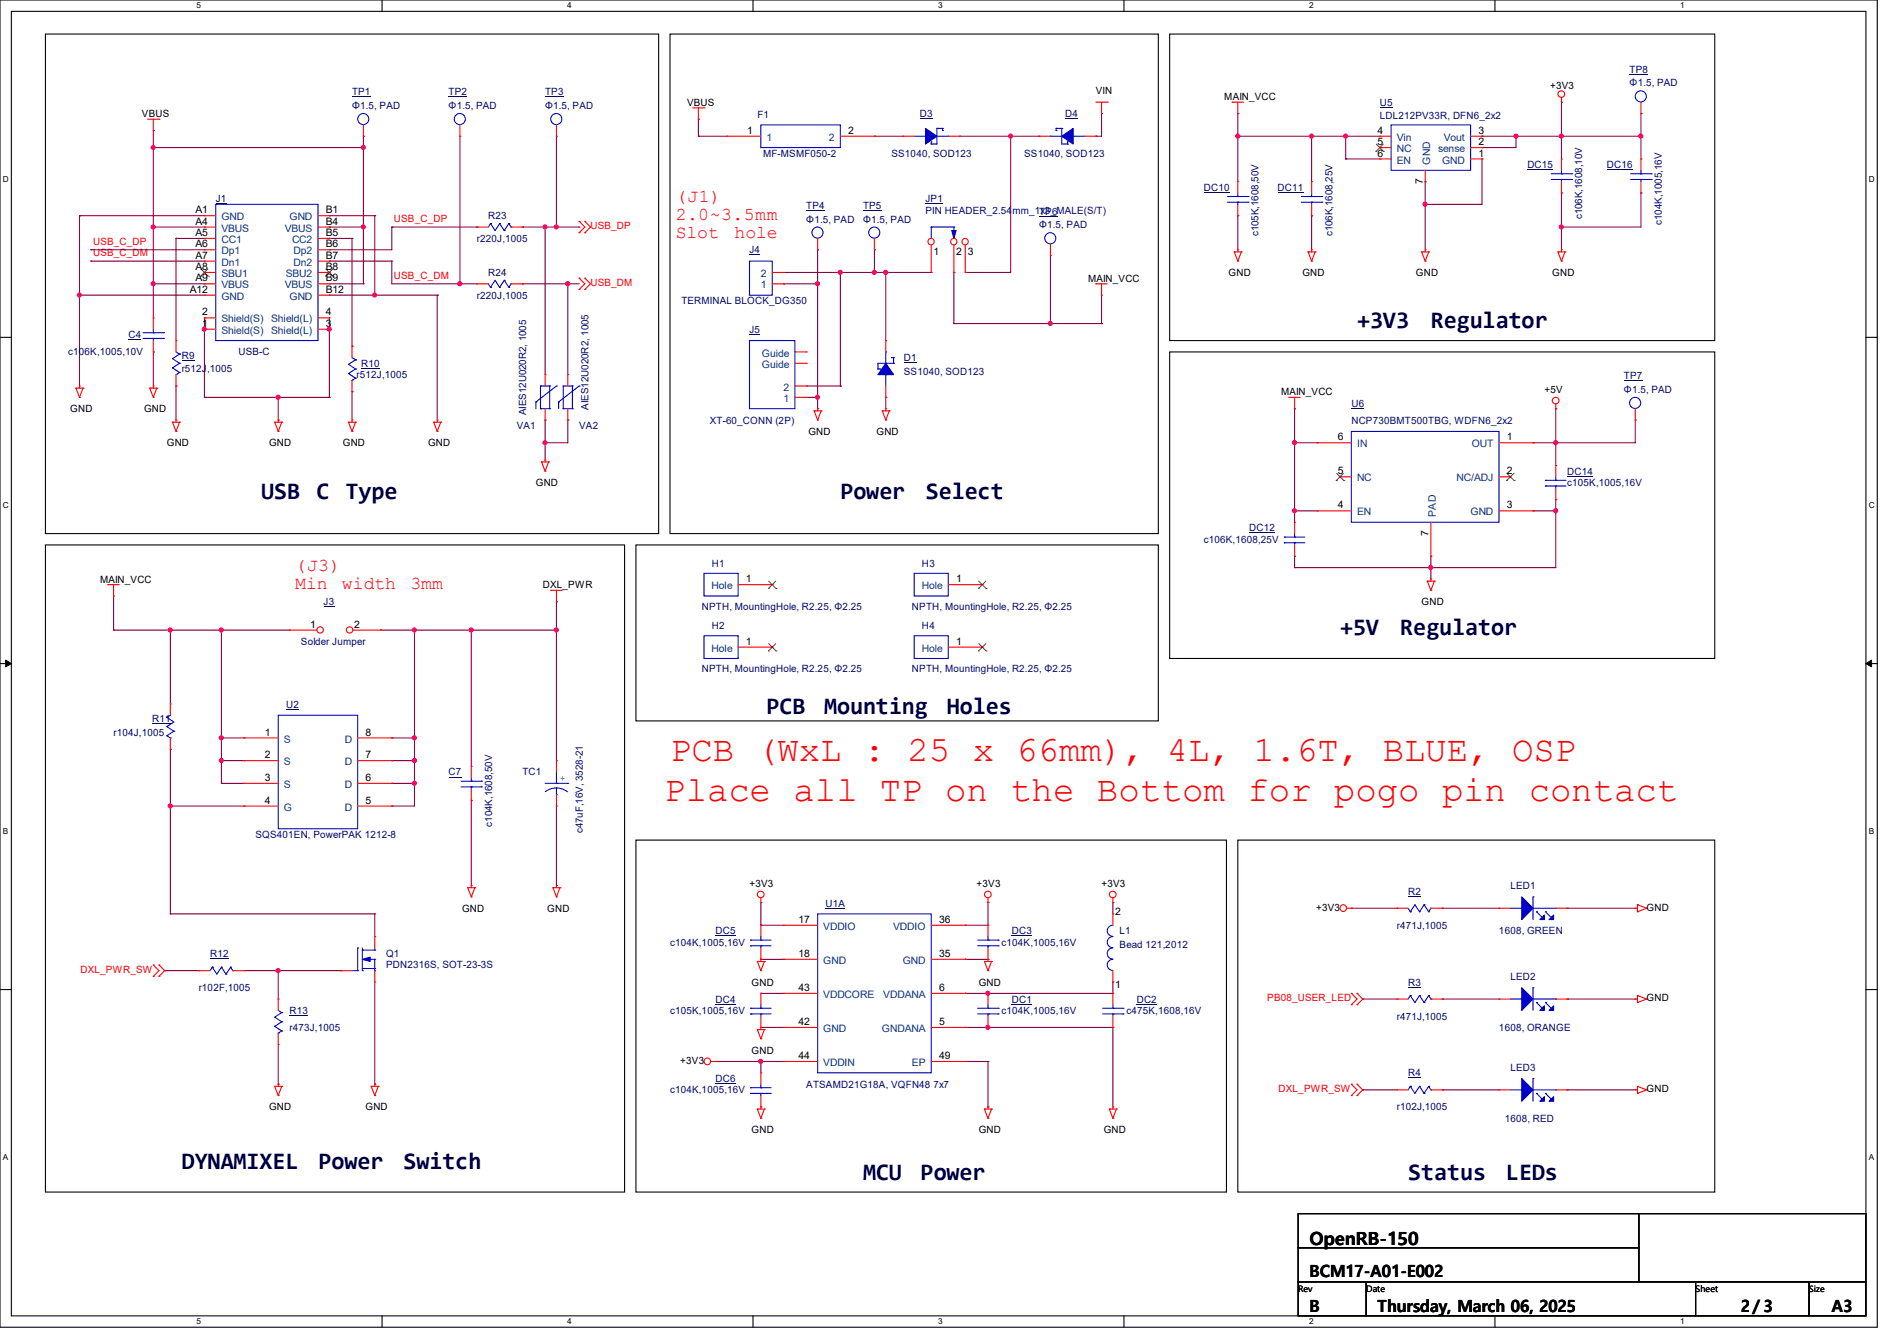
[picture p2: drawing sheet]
<svg xmlns="http://www.w3.org/2000/svg" width="297mm" height="210mm" viewBox="0 0 297 210" stroke-linecap="round" stroke-linejoin="round" font-family="sans-serif">
<defs><g id="words">
<g font-size="5.6" fill="#f00">
<text x="104.9" y="119.2">PCB (WxL : 25 x 66mm), 4L, 1.6T, BLUE, OSP</text>
<text x="104" y="125.4">Place all TP on the Bottom for pogo pin contact</text>
</g>
<g font-size="3.7" fill="#000040">
<text x="212.5" y="51.4">+3V3</text>
<text x="224" y="51.4">Regulator</text>
<text x="40.9" y="78.1">USB C Type</text>
<text x="131.6" y="78.1">Power</text>
<text x="144.9" y="78.1">Select</text>
<text x="209.8" y="99.4">+5V</text>
<text x="219.2" y="99.4">Regulator</text>
<text x="120" y="111.9">PCB</text>
<text x="129" y="111.9">Mounting</text>
<text x="148.2" y="111.9">Holes</text>
<text x="28.4" y="183">DYNAMIXEL</text>
<text x="49.9" y="183">Power</text>
<text x="63.2" y="183">Switch</text>
<text x="135.1" y="184.8">MCU</text>
<text x="144.1" y="184.8">Power</text>
<text x="220.5" y="184.8">Status</text>
<text x="235.8" y="184.8">LEDs</text>
</g>
<g font-size="2.8" fill="#f00">
<text x="105.8" y="31.6">(J1)</text>
<text x="105.8" y="34.4">2.0~3.5mm</text>
<text x="105.8" y="37.3">Slot</text>
<text x="115" y="37.3">hole</text>
<text x="46.2" y="89.4">(J3)</text>
<text x="46.2" y="92.2">Min</text>
<text x="53.5" y="92.2">width</text>
<text x="64.3" y="92.2">3mm</text>
</g>
<text font-size="2.8" x="205" y="194.9">OpenRB-150</text>
<g font-size="2.6">
<text x="205" y="200.1">BCM17-A01-E002</text>
<text x="205" y="205.4">B</text>
<text x="215.7" y="205.4">Thursday, March 06, 2025</text>
<text x="272.6" y="205.4">2/ 3</text>
<text x="286.8" y="205.4">A3</text>
</g>
<g font-size="1.6" fill="#000080">
<text x="255.1" y="11.4">TP8</text>
<text x="55.1" y="14.9">TP1</text>
<text x="55.1" y="17.1">Φ1.5, PAD</text>
<text x="70.2" y="14.9">TP2</text>
<text x="70.2" y="17.1">Φ1.5, PAD</text>
<text x="85.3" y="14.9">TP3</text>
<text x="85.3" y="17.1">Φ1.5, PAD</text>
<text x="216" y="16.6">U5</text>
<text x="255.1" y="13.5">Φ1.5, PAD</text>
<text x="118.6" y="18.5">F1</text>
<text x="144" y="18.3">D3</text>
<text x="166.8" y="18.3">D4</text>
<text x="216" y="18.7">LDL212PV33R, DFN6_2x2</text>
<text x="119.5" y="24.6">MF-MSMF050-2</text>
<text x="139.6" y="24.6">SS1040, SOD123</text>
<text x="160.4" y="24.6">SS1040, SOD123</text>
<text x="188.5" y="29.9">DC10</text>
<text x="200" y="29.9">DC11</text>
<text x="239.1" y="26.3">DC15</text>
<text x="251.6" y="26.3">DC16</text>
<text x="33.8" y="31.7">J1</text>
<text x="76.5" y="34.3">R23</text>
<text x="126.2" y="32.7">TP4</text>
<text x="126.2" y="34.9">Φ1.5, PAD</text>
<text x="135.1" y="32.7">TP5</text>
<text x="135.1" y="34.9">Φ1.5, PAD</text>
<text x="144.9" y="31.7">JP1</text>
<text x="144.9" y="33.4">PIN HEADER_2.54mm_1x3_MALE(S/T)</text>
<text x="162.7" y="33.6">TP6</text>
<text x="162.7" y="35.8">Φ1.5, PAD</text>
<text x="247.7" y="34.3" transform="rotate(-90 247.7 34.3)">c106K,1608,10V</text>
<text x="260.2" y="35.2" transform="rotate(-90 260.2 35.2)">c104K,1005,16V</text>
<text x="74.7" y="37.9">r220J,1005</text>
<text x="117.3" y="39.7">J4</text>
<text x="197.1" y="37" transform="rotate(-90 197.1 37)">c105K,1608,50V</text>
<text x="208.6" y="37" transform="rotate(-90 208.6 37)">c106K,1608,25V</text>
<text x="74.7" y="46.8">r220J,1005</text>
<text x="76.5" y="43.2">R24</text>
<text x="106.7" y="47.7">TERMINAL BLOCK_DG350</text>
<text x="20.1" y="53">C4</text>
<text x="117.3" y="52.1">J5</text>
<text x="10.7" y="55.7">c106K,1005,10V</text>
<text x="28.4" y="56.2">R9</text>
<text x="28.4" y="58.3">r512J,1005</text>
<text x="37.3" y="55.7">USB-C</text>
<text x="55.8" y="59.2">r512J,1005</text>
<text x="56.6" y="57.4">R10</text>
<text x="141.5" y="56.6">D1</text>
<text x="141.5" y="58.7">SS1040, SOD123</text>
<text x="254.3" y="59.4">TP7</text>
<text x="82.4" y="65.1" transform="rotate(-90 82.4 65.1)">AIES12U020R2, 1005</text>
<text x="92.2" y="64.2" transform="rotate(-90 92.2 64.2)">AIES12U020R2, 1005</text>
<text x="211.6" y="63.7">U6</text>
<text x="254.3" y="61.6">Φ1.5, PAD</text>
<text x="80.9" y="67.2">VA1</text>
<text x="90.7" y="67.2">VA2</text>
<text x="111.1" y="66.3">XT-60_CONN (2P)</text>
<text x="211.6" y="66.3">NCP730BMT500TBG, WDFN6_2x2</text>
<text x="245.4" y="74.3">DC14</text>
<text x="245.4" y="76.1">c105K,1005,16V</text>
<text x="195.6" y="83.2">DC12</text>
<text x="111.5" y="88.7">H1</text>
<text x="144.4" y="88.7">H3</text>
<text x="188.5" y="85">c106K,1608,25V</text>
<text x="50.7" y="94.8">J3</text>
<text x="109.9" y="95.5">NPTH, MountingHole, R2.25, Φ2.25</text>
<text x="142.8" y="95.5">NPTH, MountingHole, R2.25, Φ2.25</text>
<text x="47.1" y="101">Solder Jumper</text>
<text x="111.5" y="98.5">H2</text>
<text x="144.4" y="98.5">H4</text>
<text x="109.9" y="105.3">NPTH, MountingHole, R2.25, Φ2.25</text>
<text x="142.8" y="105.3">NPTH, MountingHole, R2.25, Φ2.25</text>
<text x="23.8" y="113.1">R11</text>
<text x="44.8" y="111">U2</text>
<text x="17.8" y="115.2">r104J,1005</text>
<text x="70.2" y="121.5">C7</text>
<text x="81.8" y="121.5">TC1</text>
<text x="40" y="131.2">SQS401EN, PowerPAK 1212-8</text>
<text x="77" y="129.5" transform="rotate(-90 77 129.5)">c104K,1608,50V</text>
<text x="91.3" y="130.5" transform="rotate(-90 91.3 130.5)">c47uF,16V, 3528-21</text>
<text x="129.2" y="142.1">U1A</text>
<text x="220.5" y="140.1">R2</text>
<text x="236.5" y="139.2">LED1</text>
<text x="32.9" y="149.9">R12</text>
<text x="60.5" y="149.9">Q1</text>
<text x="104.9" y="148.1">c104K,1005,16V</text>
<text x="112" y="146.3">DC5</text>
<text x="156.8" y="148.1">c104K,1005,16V</text>
<text x="158.4" y="146.3">DC3</text>
<text x="175.3" y="146.3">L1</text>
<text x="175.3" y="148.5">Bead 121,2012</text>
<text x="218.7" y="145.5">r471J,1005</text>
<text x="234.7" y="146.3">1608, GREEN</text>
<text x="31.1" y="155.2">r102F,1005</text>
<text x="60.5" y="151.7">PDN2316S, SOT-23-3S</text>
<text x="220.5" y="154.3">R3</text>
<text x="236.5" y="153.5">LED2</text>
<text x="45.3" y="158.8">R13</text>
<text x="45.3" y="161.5">r473J,1005</text>
<text x="104.9" y="158.8">c105K,1005,16V</text>
<text x="112" y="157">DC4</text>
<text x="156.8" y="158.8">c104K,1005,16V</text>
<text x="158.4" y="157">DC1</text>
<text x="176.4" y="158.8">c475K,1608,16V</text>
<text x="178" y="157">DC2</text>
<text x="218.7" y="159.7">r471J,1005</text>
<text x="234.7" y="161.5">1608, ORANGE</text>
<text x="236.5" y="167.7">LED3</text>
<text x="104.9" y="171.2">c104K,1005,16V</text>
<text x="112" y="169.5">DC6</text>
<text x="126.2" y="170.3">ATSAMD21G18A, VQFN48 7x7</text>
<text x="218.7" y="173.9">r102J,1005</text>
<text x="220.5" y="168.6">R4</text>
<text x="235.6" y="175.7">1608, RED</text>
</g>
<g font-size="1.6">
<text x="107.6" y="16.6">VBUS</text>
<text x="171.6" y="14.8">VIN</text>
<text x="191.7" y="15.7">MAIN_VCC</text>
<text x="242.7" y="13.9">+3V3</text>
<text x="22.2" y="18.3">VBUS</text>
<text x="117" y="21">1</text>
<text x="132.8" y="21">2</text>
<text x="215.7" y="21">4</text>
<text x="215.7" y="22.7">5</text>
<text x="231.5" y="22.7">2</text>
<text x="231.5" y="21">3</text>
<text x="215.7" y="24.5">6</text>
<text x="222.8" y="28.8" transform="rotate(-90 222.8 28.8)">7</text>
<text x="231.5" y="24.5">1</text>
<text x="30.6" y="33.4">A1</text>
<text x="30.6" y="35.2">A4</text>
<text x="51" y="33.4">B1</text>
<text x="51" y="35.2">B4</text>
<text x="30.6" y="37">A5</text>
<text x="30.6" y="38.7">A6</text>
<text x="30.6" y="40.5">A7</text>
<text x="51" y="37">B5</text>
<text x="51" y="38.7">B6</text>
<text x="51" y="40.5">B7</text>
<text x="146.2" y="40">1</text>
<text x="149.7" y="40">2</text>
<text x="151.5" y="40">3</text>
<text x="29.7" y="45.8">A12</text>
<text x="30.6" y="42.3">A8</text>
<text x="30.6" y="44.1">A9</text>
<text x="51" y="42.3">B8</text>
<text x="51" y="44.1">B9</text>
<text x="51" y="45.8">B12</text>
<text x="170.3" y="44.1">MAIN_VCC</text>
<text x="192.4" y="43.2">GND</text>
<text x="203.9" y="43.2">GND</text>
<text x="221.7" y="43.2">GND</text>
<text x="243" y="43.2">GND</text>
<text x="31.7" y="49.4">2</text>
<text x="31.7" y="51.2">1</text>
<text x="51" y="49.4">4</text>
<text x="51" y="51.2">3</text>
<text x="11" y="64.6">GND</text>
<text x="22.6" y="64.6">GND</text>
<text x="200.6" y="61.9">MAIN_VCC</text>
<text x="241.8" y="61.6">+5V</text>
<text x="26.1" y="69.9">GND</text>
<text x="42.1" y="69.9">GND</text>
<text x="53.7" y="69.9">GND</text>
<text x="67" y="69.9">GND</text>
<text x="126.6" y="68.1">GND</text>
<text x="137.2" y="68.1">GND</text>
<text x="209.5" y="69">6</text>
<text x="235.9" y="69">1</text>
<text x="83.9" y="76.1">GND</text>
<text x="209.5" y="74.3">5</text>
<text x="235.9" y="74.3">2</text>
<text x="209.5" y="79.6">4</text>
<text x="223.7" y="83.9" transform="rotate(-90 223.7 83.9)">7</text>
<text x="235.9" y="79.6">3</text>
<text x="15.7" y="91.2">MAIN_VCC</text>
<text x="85" y="92.1">DXL_PWR</text>
<text x="116.8" y="91.2">1</text>
<text x="149.7" y="91.2">1</text>
<text x="222.6" y="94.8">GND</text>
<text x="48.6" y="98.3">1</text>
<text x="55.5" y="98.3">2</text>
<text x="116.8" y="101">1</text>
<text x="149.7" y="101">1</text>
<text x="41.4" y="115.2">1</text>
<text x="41.4" y="118.7">2</text>
<text x="57.2" y="118.7">7</text>
<text x="57.2" y="115.2">8</text>
<text x="41.4" y="122.3">3</text>
<text x="41.4" y="125.9">4</text>
<text x="57.2" y="125.9">5</text>
<text x="57.2" y="122.3">6</text>
<text x="72.3" y="142.8">GND</text>
<text x="85.7" y="142.8">GND</text>
<text x="117.3" y="138.9">+3V3</text>
<text x="152.9" y="138.9">+3V3</text>
<text x="172.5" y="138.9">+3V3</text>
<text x="174.6" y="143.3">2</text>
<text x="206.1" y="142.6">+3V3</text>
<text x="257.8" y="142.6">GND</text>
<text x="125" y="144.5">17</text>
<text x="125" y="149.9">18</text>
<text x="147" y="144.5">36</text>
<text x="147" y="149.9">35</text>
<text x="117.7" y="154.3">GND</text>
<text x="125" y="155.2">43</text>
<text x="147" y="155.2">6</text>
<text x="153.2" y="154.3">GND</text>
<text x="174.6" y="154.7">1</text>
<text x="125" y="160.5">42</text>
<text x="147" y="160.5">5</text>
<text x="257.8" y="156.8">GND</text>
<text x="106.5" y="166.6">+3V3</text>
<text x="117.7" y="165">GND</text>
<text x="125" y="165.9">44</text>
<text x="147" y="165.9">49</text>
<text x="42.1" y="173.9">GND</text>
<text x="57.2" y="173.9">GND</text>
<text x="257.8" y="171.1">GND</text>
<text x="117.7" y="177.5">GND</text>
<text x="153.2" y="177.5">GND</text>
<text x="172.8" y="177.5">GND</text>
</g>
<g font-size="1.6" fill="#004080">
<text x="120" y="22.1">1</text>
<text x="129.8" y="22.1">2</text>
<text x="218.7" y="22.1">Vin</text>
<text x="218.7" y="23.8">NC</text>
<text x="225.2" y="23.8">sense</text>
<text x="226.1" y="22.1">Vout</text>
<text x="218.7" y="25.6">EN</text>
<text x="223.9" y="25.8" transform="rotate(-90 223.9 25.8)">GND</text>
<text x="225.8" y="25.6">GND</text>
<text x="34.7" y="34.5">GND</text>
<text x="45.3" y="34.5">GND</text>
<text x="34.7" y="36.3">VBUS</text>
<text x="34.7" y="38.1">CC1</text>
<text x="34.7" y="39.8">Dp1</text>
<text x="34.7" y="41.6">Dn1</text>
<text x="44.6" y="36.3">VBUS</text>
<text x="45.7" y="38.1">CC2</text>
<text x="46" y="39.8">Dp2</text>
<text x="46" y="41.6">Dn2</text>
<text x="34.7" y="43.4">SBU1</text>
<text x="34.7" y="45.2">VBUS</text>
<text x="34.7" y="46.9">GND</text>
<text x="44.6" y="45.2">VBUS</text>
<text x="44.7" y="43.4">SBU2</text>
<text x="45.3" y="46.9">GND</text>
<text x="119.1" y="45.2">1</text>
<text x="119.1" y="43.4">2</text>
<text x="34.7" y="50.5">Shield(S)</text>
<text x="34.7" y="52.3">Shield(S)</text>
<text x="42.5" y="50.5">Shield(L)</text>
<text x="42.5" y="52.3">Shield(L)</text>
<text x="119.3" y="57.6">Guide</text>
<text x="119.3" y="55.8">Guide</text>
<text x="122.7" y="63">1</text>
<text x="122.7" y="61.2">2</text>
<text x="212.5" y="70.1">IN</text>
<text x="230.4" y="70.1">OUT</text>
<text x="212.5" y="75.4">NC</text>
<text x="228" y="75.4">NC/ADJ</text>
<text x="212.5" y="80.7">EN</text>
<text x="224.8" y="80.9" transform="rotate(-90 224.8 80.9)">PAD</text>
<text x="230.2" y="80.7">GND</text>
<text x="111.4" y="92.3">Hole</text>
<text x="144.3" y="92.3">Hole</text>
<text x="111.4" y="102.1">Hole</text>
<text x="144.3" y="102.1">Hole</text>
<text x="44.4" y="116.3">S</text>
<text x="44.4" y="119.8">S</text>
<text x="54" y="119.8">D</text>
<text x="54" y="116.3">D</text>
<text x="44.4" y="123.4">S</text>
<text x="54" y="123.4">D</text>
<text x="44.4" y="127">G</text>
<text x="54" y="127">D</text>
<text x="128.9" y="145.6">VDDIO</text>
<text x="139.8" y="145.6">VDDIO</text>
<text x="128.9" y="151">GND</text>
<text x="141.3" y="151">GND</text>
<text x="128.9" y="156.3">VDDCORE</text>
<text x="128.9" y="161.6">GND</text>
<text x="138.1" y="161.6">GNDANA</text>
<text x="138.3" y="156.3">VDDANA</text>
<text x="128.9" y="167">VDDIN</text>
<text x="142.8" y="167">EP</text>
</g>
<g font-size="1.6" fill="#f00">
<text x="61.7" y="34.8">USB_C_DP</text>
<text x="92.5" y="35.9">USB_DP</text>
<text x="14.6" y="40.1">USB_C_DM</text>
<text x="14.6" y="38.4">USB_C_DP</text>
<text x="61.7" y="43.7">USB_C_DM</text>
<text x="92.5" y="44.8">USB_DM</text>
<text x="12.6" y="152.4">DXL_PWR_SW</text>
<text x="198.4" y="156.8">PB08_USER_LED</text>
<text x="200.2" y="171.1">DXL_PWR_SW</text>
</g>
<text font-size="1.5" fill="#00f" x="87.7" y="122.3">+</text>
<g font-size="1.4">
<text x="203.2" y="202.3">Rev</text>
<text x="213.9" y="202.3">Date</text>
<text x="265.5" y="202.3">Sheet</text>
<text x="283.3" y="202.3">Size</text>
</g>
<g font-size="1.3">
<text x="30.8" y="1.3">5</text>
<text x="88.8" y="1.3">4</text>
<text x="146.9" y="1.3">3</text>
<text x="205" y="1.3">2</text>
<text x="263.1" y="1.3">1</text>
<text x=".5" y="28.4">D</text>
<text x="292.6" y="28.4">D</text>
<text x=".5" y="79.5">C</text>
<text x="292.6" y="79.5">C</text>
<text x=".5" y="130.6">B</text>
<text x="292.6" y="130.6">B</text>
<text x=".5" y="181.7">A</text>
<text x="292.6" y="181.7">A</text>
<text x="30.8" y="207.4">5</text>
<text x="88.8" y="207.4">4</text>
<text x="146.9" y="207.4">3</text>
<text x="205" y="207.4">2</text>
<text x="263.1" y="207.4">1</text>
</g>
</g></defs>
<path d="M0 0h293.9v207.9h-293.9zM1.8 1.8h290.3v204.3h-290.3z" fill="none" stroke="#000" stroke-width=".17"/>
<g fill="#fff">
<path d="M30.8 .2h.7v1.4h-.7z"/>
<path d="M30.8 206.2h.7v1.4h-.7z"/>
</g>
<path d="M59.8 0v1.8M59.8 206.1v1.8" fill="none" stroke="#000" stroke-width=".17"/>
<g fill="#fff">
<path d="M88.8 .2h.7v1.4h-.7z"/>
<path d="M88.8 206.2h.7v1.4h-.7z"/>
</g>
<path d="M117.9 0v1.8M117.9 206.1v1.8" fill="none" stroke="#000" stroke-width=".17"/>
<g fill="#fff">
<path d="M146.9 .2h.7v1.4h-.7z"/>
<path d="M146.9 206.2h.7v1.4h-.7z"/>
</g>
<path d="M176 0v1.8M176 206.1v1.8" fill="none" stroke="#000" stroke-width=".17"/>
<g fill="#fff">
<path d="M205 .2h.7v1.4h-.7z"/>
<path d="M205 206.2h.7v1.4h-.7z"/>
</g>
<path d="M234.1 0v1.8M234.1 206.1v1.8" fill="none" stroke="#000" stroke-width=".17"/>
<g fill="#fff">
<path d="M263.1 .2h.6v1.4h-.6z"/>
<path d="M263.1 206.2h.6v1.4h-.6z"/>
<path d="M.5 27.3h.9v1.4h-.9z"/>
<path d="M292.6 27.3h.9v1.4h-.9z"/>
<path d="M.5 78.4h.9v1.4h-.9z"/>
<path d="M292.6 78.4h.9v1.4h-.9z"/>
</g>
<path d="M0 52.8h1.8M292.1 52.8h1.8" fill="none" stroke="#000" stroke-width=".17"/>
<g fill="#fff">
<path d="M.5 129.5h.8v1.4h-.8z"/>
<path d="M292.6 129.5h.8v1.4h-.8z"/>
</g>
<path d="M0 103.9h1.8M292.1 103.9h1.8" fill="none" stroke="#000" stroke-width=".17"/>
<path d="M.9 103.4l.9 .5-.9 .5zM292.1 103.9l.9-.5v1z" fill="#000" stroke="#000" stroke-width=".16"/>
<g fill="#fff">
<path d="M.5 180.5h.8v1.4h-.8z"/>
<path d="M292.6 180.5h.8v1.4h-.8z"/>
</g>
<g fill="none" stroke="#000" stroke-width=".17">
<path d="M7.1 5.3h96v78.3h-96zM104.9 5.3h76.5v78.3h-76.5zM183.1 5.3h85.4v48h-85.4zM183.1 55.1h85.4v48h-85.4zM7.1 85.3h90.7v101.4h-90.7zM99.6 85.3h81.8v27.6h-81.8zM99.6 131.6h92.4v55.1h-92.4zM193.8 131.6h74.7v55.1h-74.7zM0 155h1.8M292.1 155h1.8M203.2 190.1h53.4v5.3h-53.4zM203.2 195.4h53.4v5.3h-53.4z"/>
<path d="M256.6 190.1h35.5v10.6h-35.5zM203.2 200.7h10.7v5.4h-10.7zM213.9 200.7h51.6v5.4h-51.6zM265.5 200.7h17.8v5.4h-17.8zM283.3 200.7h8.8v5.4h-8.8z"/>
</g>
<g fill="none" stroke="#800040" stroke-width=".17">
<path d="M109.3 18.7h.1M109.3 18.7v2.6M172.5 17.8h.1M172.5 17.8v3.5h-.9M193.8 17.8h.1M193.8 17.8v10.6M244.5 16h.1M244.5 16v8.9M256.9 17.8h.1M256.9 17.8v7.1M12.4 33.8h.1M12.4 33.8v26.7"/>
<path d="M12.4 33.8h19.6M14.2 39.1h.1M14.2 39.1h17.8M24 35.6h.1M24 23.1h.1M24 20.4h.1M24 35.6h8M24 20.4v29.4M24 23.1h32.9M27.6 37.3h.1M27.6 37.3v16M27.6 37.3h4.4"/>
<path d="M51.6 35.6h.1M51.6 39.1h.1M51.6 33.8h.1M51.6 33.8h7.1M51.6 35.6h5.3M51.6 37.3h3.5M55.1 37.3h.1M55.1 37.3v16.9M56.9 23.1h.1M56.9 21.3h.1M56.9 35.6h.1M56.9 21.3v23.1"/>
<path d="M58.7 33.8h.1M58.7 33.8v12.4M61.3 35.6h.1M61.3 35.6v3.5h-9.7M61.3 35.6h13.4M72 21.3v23.1M74.7 35.6h.1M81.8 35.6h.1M81.8 35.6h8.9M85.3 35.6h.1M85.3 35.6v23.1M87.1 35.6h.1"/>
<path d="M87.1 21.3v14.3M90.7 35.6h.1M109.3 21.3h.1M109.3 21.3h4.5M128 39.1h.1M128 39.1v24.9M136.9 21.3h.1M136.9 39.1h.1M136.9 21.3h4.5M136.9 39.1v3.6M150.2 21.3h.1M150.2 21.3h12.5"/>
<path d="M158.2 21.3h.1M158.2 21.3v21.4h-7.1M162.7 21.3h.1M171.6 21.3h.1M193.8 33.8h.1M193.8 21.3h.1M193.8 33.8v5.3M193.8 21.3h22.2M205.4 21.3h.1M205.4 33.8h.1M205.4 21.3v7.1M205.4 33.8v5.3"/>
<path d="M210.7 24.9h.1M210.7 21.3h.1M210.7 24.9h5.3M210.7 21.3v3.6M223.1 28.4h.1M223.1 32h.1M223.1 28.4v10.7M232 23.1h.1M232 24.9h.1M232 21.3h.1M232 21.3h24.9M232 24.9v7.1h-8.9"/>
<path d="M237.4 21.3h.1M237.4 21.3v1.8h-5.4M244.5 30.2h.1M244.5 21.3h.1M244.5 35.6h.1M244.5 30.2v8.9M256.9 30.2h.1M256.9 21.3h.1M256.9 30.2v5.4h-12.4M12.4 46.2h.1M12.4 46.2h19.6M14.2 40.9h.1"/>
<path d="M14.2 40.9h17.8M24 55.1h.1M24 44.4h.1M24 55.1v5.4M24 44.4h8M32 49.8h.1M32 51.6h.1M32 49.8v12.4M51.6 51.6h.1M51.6 46.2h.1M51.6 40.9h.1M51.6 46.2h16.9"/>
<path d="M51.6 40.9h9.7M51.6 44.4h5.3M51.6 49.8v12.4M55.1 54.2h.1M56.9 44.4h.1M61.3 40.9h.1M61.3 40.9v3.5h13.4M68.5 46.2h.1M68.5 46.2v19.6M72 44.4h.1M81.8 44.4h.1M81.8 44.4h8.9"/>
<path d="M88.9 44.4h.1M88.9 44.4v14.3M122.7 44.4h.1M122.7 44.4h5.3M122.7 42.7h23.1M131.6 42.7h.1M131.6 42.7v17.8M136.9 42.7h.1M138.7 42.7h.1M138.7 42.7v10.6M145.8 42.7h.1M149.4 42.7h.1"/>
<path d="M149.4 50.7h.1M149.4 42.7v8M149.4 50.7h23.1M151.1 42.7h.1M164.5 50.7h.1M164.5 40v10.7M172.5 50.7h.1M172.5 46.2v4.5M27.6 60.5h.1M27.6 60.5v5.3M32 62.2h.1M32 62.2h19.6"/>
<path d="M43.6 65.8h.1M43.6 62.2h.1M43.6 62.2v3.6M51.6 62.2h.1M55.1 61.3h.1M55.1 61.3v4.5M85.3 69.3h.1M85.3 65.8h.1M85.3 65.8v6.2M88.9 65.8h.1M88.9 65.8v3.5h-3.6M126.2 62.2h1.8"/>
<path d="M126.2 60.5h5.4M128 62.2h.1M128 64h.1M131.6 60.5h.1M138.7 62.2h.1M138.7 62.2v1.8M202.7 64h.1M202.7 69.3h.1M202.7 69.3h3.5M202.7 64v17.8M240 69.3h.1M243.6 64h.1"/>
<path d="M243.6 69.3h.1M243.6 78.2h.1M243.6 64v8.9M243.6 78.2v10.7h-40.9M256 65.8h.1M256 65.8v3.5h-16M17.8 98.7h.1M17.8 93.3v5.4M17.8 98.7h27.5M26.7 98.7h.1M26.7 98.7v11.5M34.7 98.7h.1"/>
<path d="M34.7 98.7v24M59.6 98.7h.1M59.6 98.7h27.5M64.9 98.7h.1M64.9 98.7v27.5h-3.6M73.8 98.7h.1M73.8 98.7v21.3M87.1 94.2h.1M87.1 98.7h.1M87.1 94.2v24.9M202.7 80h.1M202.7 87.1h.1"/>
<path d="M202.7 88.9h.1M202.7 87.1v1.8M202.7 80h3.5M224 87.1h.1M224 88.9h.1M224 87.1v3.6M240 80h.1M240 80h3.6M243.6 80h.1M26.7 117.3h.1M26.7 117.3v25.8M34.7 115.6h.1"/>
<path d="M34.7 119.1h.1M34.7 115.6h3.5M34.7 119.1h3.5M61.3 115.6h.1M61.3 119.1h.1M61.3 115.6h3.6M61.3 119.1h3.6M64.9 115.6h.1M64.9 119.1h.1M26.7 126.2h.1M26.7 126.2h11.5M34.7 122.7h.1"/>
<path d="M34.7 122.7h3.5M61.3 126.2h.1M61.3 122.7h.1M61.3 122.7h3.6M64.9 122.7h.1M73.8 125.3h.1M73.8 125.3v13.4M87.1 138.7h.1M87.1 126.2v12.5M25.8 152h.1M25.8 152h5.3M26.7 143.1h.1"/>
<path d="M26.7 143.1h32M38.2 152h15.1M43.6 152h.1M43.6 152v4.5M53.3 152h.1M58.7 143.1h.1M58.7 143.1v3.6M58.7 153.8v16M119.1 141.4h.1M119.1 144.9h.1M119.1 150.2h.1M119.1 155.6h.1"/>
<path d="M119.1 141.4v3.5M119.1 144.9h3.6M119.1 150.2h3.6M119.1 155.6h3.6M151.1 155.6h.1M151.1 150.2h.1M151.1 144.9h.1M151.1 150.2h3.6M154.7 141.4h.1M154.7 155.6h.1M154.7 141.4v3.5h-3.6M174.2 141.4h.1"/>
<path d="M174.2 153.8h.1M174.2 153.8v1.8h-23.1M174.2 141.4v1.7M211.6 142.2h.1M211.6 142.2h7.1M213.4 156.5h.1M213.4 156.5h5.3M225.8 142.2h.1M225.8 156.5h.1M225.8 142.2h8.9M225.8 156.5h8.9M245.4 142.2h.1"/>
<path d="M245.4 156.5h.1M245.4 142.2h10.6M245.4 156.5h10.6M43.6 169.8h.1M43.6 163.6v6.2M58.7 169.8h.1M112 166.2h.1M112 166.2h10.7M119.1 160.9h.1M119.1 166.2h.1M119.1 166.2v1.8M119.1 160.9h3.6"/>
<path d="M151.1 160.9h.1M151.1 160.9h23.1M151.1 166.2h3.6M154.7 160.9h.1M154.7 166.2h.1M154.7 173.4h.1M154.7 166.2v7.2M174.2 160.9h.1M174.2 160.9v12.5M213.4 170.7h.1M213.4 170.7h5.3M225.8 170.7h.1"/>
<path d="M225.8 170.7h8.9M245.4 170.7h.1M245.4 170.7h10.6"/>
</g>
<g fill="#f0f" stroke="#f0f" stroke-width=".17">
<circle cx="12.4" cy="46.2" r=".32"/>
<circle cx="24" cy="44.4" r=".32"/>
<circle cx="24" cy="23.1" r=".32"/>
<circle cx="24" cy="35.5" r=".32"/>
<circle cx="56.9" cy="35.5" r=".32"/>
<circle cx="56.9" cy="23.1" r=".32"/>
<circle cx="85.3" cy="69.3" r=".32"/>
<circle cx="244.5" cy="21.3" r=".32"/>
<circle cx="237.3" cy="21.3" r=".32"/>
<circle cx="193.8" cy="21.3" r=".32"/>
<circle cx="205.3" cy="21.3" r=".32"/>
<circle cx="223.1" cy="32" r=".32"/>
<circle cx="244.5" cy="35.5" r=".32"/>
<circle cx="256.9" cy="21.3" r=".32"/>
<circle cx="119.1" cy="166.2" r=".32"/>
<circle cx="210.7" cy="21.3" r=".32"/>
<circle cx="202.7" cy="80" r=".32"/>
<circle cx="202.7" cy="69.3" r=".32"/>
<circle cx="243.6" cy="69.3" r=".32"/>
<circle cx="224" cy="88.9" r=".32"/>
<circle cx="243.6" cy="80" r=".32"/>
<circle cx="154.7" cy="155.6" r=".32"/>
<circle cx="154.7" cy="160.9" r=".32"/>
<circle cx="88.9" cy="44.4" r=".32"/>
<circle cx="158.2" cy="21.3" r=".32"/>
<circle cx="164.4" cy="50.7" r=".32"/>
<circle cx="34.6" cy="119.1" r=".32"/>
<circle cx="34.6" cy="115.5" r=".32"/>
<circle cx="34.6" cy="98.7" r=".32"/>
<circle cx="64.9" cy="115.5" r=".32"/>
<circle cx="64.9" cy="98.7" r=".32"/>
<circle cx="64.9" cy="119.1" r=".32"/>
<circle cx="64.9" cy="122.7" r=".32"/>
<circle cx="26.6" cy="98.7" r=".32"/>
<circle cx="87.1" cy="98.7" r=".32"/>
<circle cx="73.8" cy="98.7" r=".32"/>
<circle cx="43.5" cy="152" r=".32"/>
<circle cx="26.6" cy="126.2" r=".32"/>
<circle cx="72" cy="44.4" r=".32"/>
<circle cx="87.1" cy="35.5" r=".32"/>
<circle cx="136.9" cy="42.7" r=".32"/>
<circle cx="138.7" cy="42.7" r=".32"/>
<circle cx="85.3" cy="35.5" r=".32"/>
<circle cx="32" cy="51.5" r=".32"/>
<circle cx="43.5" cy="62.2" r=".32"/>
<circle cx="128" cy="44.4" r=".32"/>
<circle cx="128" cy="62.2" r=".32"/>
<circle cx="131.6" cy="42.7" r=".32"/>
<circle cx="58.7" cy="46.2" r=".32"/>
<circle cx="51.5" cy="51.5" r=".32"/>
</g>
<g fill="none" stroke="#f00" stroke-width=".17">
<path d="M23.1 18.7h1.8M24 18.7v1.7M24.9 18.7h.1M87.1 19.6v1.7M108.5 16.9h1.7M109.3 18.7h.1M109.3 16.9v1.8M110.2 16.9h.1M171.6 16h1.8M172.5 17.8h.1M172.5 16v1.8M173.4 16h.1"/>
<path d="M192.9 16h.1M192.9 16h1.8M193.8 17.8h.1M193.8 16v1.8M244.5 16h.1M244.5 15.3v.7M24 20.4h.1M87.1 21.3h.1M90.7 36.4h.1M90.7 34.7h.1M90.7 34.7l.9 .9-.9 .8M91.6 36.4h.1"/>
<path d="M91.6 34.7h.1M91.6 34.7l.9 .9-.9 .8M113.8 21.3h.1M113.8 21.3h5.3M131.6 21.3h5.3M136.9 21.3h.1M193.3 39.5h.1M193.3 39.5h1.1M193.3 39.5l.5 1.4M193.8 39.1h.1M193.8 39.1v.4M194.4 39.5h.1"/>
<path d="M194.4 39.5l-.6 1.4M204.8 39.5h.1M204.8 39.5h1.1M204.8 39.5l.6 1.4M205.4 39.1h.1M205.4 39.1v.4M205.9 39.5h.1M205.9 39.5l-.5 1.4M216 21.3h.1M216 23.1h.1M216 24.9h.1M216 21.3h1.8"/>
<path d="M216 24.9h1.8M216 23.1h1.8M222.6 39.5h.1M222.6 39.5h1.1M222.6 39.5l.5 1.4M223.1 39.1h.1M223.1 28.4h.1M223.1 26.7v1.7M223.1 39.1v.4M223.7 39.5h.1M223.7 39.5l-.6 1.4M230.3 21.3h1.7"/>
<path d="M230.3 24.9h1.7M230.3 23.1h1.7M232 24.9h.1M232 23.1h.1M232 21.3h.1M243.9 39.5h.1M243.9 39.5h1.1M243.9 39.5l.6 1.4M244.5 39.1h.1M244.5 39.1v.4M245 39.5h.1M245 39.5l-.5 1.4"/>
<path d="M90.7 45.3h.1M90.7 43.6h.1M90.7 43.6l.9 .8-.9 .9M91.6 45.3h.1M91.6 43.6h.1M91.6 43.6l.9 .8-.9 .9M171.6 44.4h.1M171.6 44.4h1.8M172.5 46.2h.1M172.5 44.4v1.8M193.8 40.9h.1M205.4 40.9h.1"/>
<path d="M223.1 40.9h.1M244.5 40.9h.1M11.9 60.8h.1M11.9 60.8h1.1M11.9 60.8l.5 1.4M12.4 60.5h.1M12.4 62.2h.1M12.4 60.5v.3M13 60.8h.1M13 60.8l-.6 1.4M23.5 60.8h.1M23.5 60.8h1.1"/>
<path d="M23.5 60.8l.5 1.4M24 60.5h.1M24 62.2h.1M24 60.5v.3M24.6 60.8h.1M24.6 60.8l-.6 1.4M27 66.1h.1M27 66.1h1.1M27 66.1l.6 1.5M27.6 65.8h.1M27.6 67.6h.1M27.6 65.8v.3"/>
<path d="M28.1 66.1h.1M28.1 66.1l-.5 1.5M43 66.1h.1M43 66.1h1.1M43 66.1l.6 1.5M43.6 65.8h.1M43.6 67.6h.1M43.6 65.8v.3M44.1 66.1h.1M44.1 66.1l-.5 1.5M54.6 66.1h.1M54.6 66.1h1.1"/>
<path d="M54.6 66.1l.5 1.5M55.1 65.8h.1M55.1 67.6h.1M55.1 65.8v.3M55.7 66.1h.1M55.7 66.1l-.6 1.5M67.9 66.1h.1M67.9 66.1h1.1M67.9 66.1l.6 1.5M68.5 65.8h.1M68.5 67.6h.1M68.5 65.8v.3"/>
<path d="M69 66.1h.1M69 66.1l-.5 1.5M84.8 72.3h.1M84.8 72.3h1.1M84.8 72.3l.5 1.5M85.3 72h.1M85.3 73.8h.1M85.3 72v.3M85.9 72.3h.1M85.9 72.3l-.6 1.5M127.5 64.3h.1M127.5 64.3h1.1"/>
<path d="M127.5 64.3l.5 1.5M128 64h.1M128 65.8h.1M128 64v.3M128.6 64.3h.1M128.6 64.3l-.6 1.5M138.1 64.3h.1M138.1 64.3h1.1M138.1 64.3l.6 1.5M138.7 64h.1M138.7 65.8h.1M138.7 64v.3"/>
<path d="M139.2 64.3h.1M139.2 64.3l-.5 1.5M201.8 62.2h.1M201.8 62.2h1.8M202.7 64h.1M202.7 62.2v1.8M243.6 64h.1M243.6 63.3v.7M16.9 91.6h.1M16.9 91.6h1.8M17.8 93.3h.1M17.8 91.6v1.7"/>
<path d="M86.2 92.5h.1M86.2 92.5h1.8M87.1 94.2h.1M87.1 92.5v1.7M223.5 91h.1M223.5 91h1.1M223.5 91l.5 1.5M224 90.7h.1M224 92.5h.1M224 90.7v.3M224.6 91h.1M224.6 91l-.6 1.5"/>
<path d="M73.2 139h.1M73.2 139h1.1M73.2 139l.6 1.5M73.8 138.7h.1M73.8 138.7v.3M74.3 139h.1M74.3 139l-.5 1.5M86.6 139h.1M86.6 139h1.1M86.6 139l.5 1.5M87.1 138.7h.1M87.1 138.7v.3"/>
<path d="M87.7 139h.1M87.7 139l-.6 1.5M24 151.1h.1M24 152.9h.1M24 151.1l.9 .9-.9 .9M24.9 152.9h.1M24.9 151.1h.1M24.9 151.1l.9 .9-.9 .9M73.8 140.5h.1M87.1 140.5h.1M118.6 150.6h.1M118.6 150.6h1.1"/>
<path d="M118.6 150.6l.5 1.4M119.1 150.2h.1M119.1 152h.1M119.1 141.4h.1M119.1 140.6v.8M119.1 150.2v.4M119.7 150.6h.1M119.7 150.6l-.6 1.4M154.1 150.6h.1M154.1 150.6h1.1M154.1 150.6l.6 1.4M154.7 150.2h.1"/>
<path d="M154.7 152h.1M154.7 141.4h.1M154.7 140.6v.8M154.7 150.2v.4M155.2 150.6h.1M155.2 150.6l-.5 1.4M174.2 141.4h.1M174.2 140.6v.8M210.9 142.2h.7M211.6 142.2h.1M211.6 155.6h.1M211.6 157.4h.1"/>
<path d="M211.6 155.6l.9 .9-.9 .9M212.5 157.4h.1M212.5 155.6h.1M212.5 155.6l.9 .9-.9 .9M218.7 142.2h.1M218.7 156.5h.1M218.7 142.2h1.8M218.7 156.5h1.8M224 142.2h1.8M224 156.5h1.8M225.8 142.2h.1M225.8 156.5h.1"/>
<path d="M256 142.2h.1M256 156.5h.1M256 142.2h.4M256 156.5h.4M256.4 142.8h.1M256.4 141.7h.1M256.4 157h.1M256.4 155.9h.1M256.4 141.7v1.1M256.4 155.9v1.1M256.4 141.7l1.4 .5M256.4 155.9l1.4 .6"/>
<path d="M257.8 142.2h.1M257.8 156.5h.1M257.8 142.2l-1.4 .6M257.8 156.5l-1.4 .5M43 170.1h.1M43 170.1h1.1M43 170.1l.6 1.5M43.6 169.8h.1M43.6 171.6h.1M43.6 169.8v.3M44.1 170.1h.1M44.1 170.1l-.5 1.5"/>
<path d="M58.1 170.1h.1M58.1 170.1h1.1M58.1 170.1l.6 1.5M58.7 169.8h.1M58.7 171.6h.1M58.7 169.8v.3M59.2 170.1h.1M59.2 170.1l-.5 1.5M111.3 166.2h.7M112 166.2h.1M118.6 173.7h.1M118.6 161.2h.1"/>
<path d="M118.6 173.7h1.1M118.6 173.7l.5 1.4M118.6 161.2h1.1M118.6 161.2l.5 1.5M119.1 173.4h.1M119.1 175.1h.1M119.1 160.9h.1M119.1 162.7h.1M119.1 160.9v.3M119.1 173.4v.3M119.7 173.7h.1M119.7 161.2h.1"/>
<path d="M119.7 173.7l-.6 1.4M119.7 161.2l-.6 1.5M154.1 173.7h.1M154.1 173.7h1.1M154.1 173.7l.6 1.4M154.7 173.4h.1M154.7 175.1h.1M154.7 173.4v.3M155.2 173.7h.1M155.2 173.7l-.5 1.4M173.7 173.7h.1M173.7 173.7h1.1"/>
<path d="M173.7 173.7l.5 1.4M174.2 173.4h.1M174.2 175.1h.1M174.2 173.4v.3M174.8 173.7h.1M174.8 173.7l-.6 1.4M211.6 169.8h.1M211.6 171.6h.1M211.6 169.8l.9 .9-.9 .9M212.5 171.6h.1M212.5 169.8h.1M212.5 169.8l.9 .9-.9 .9"/>
<path d="M218.7 170.7h.1M218.7 170.7h1.8M224 170.7h1.8M225.8 170.7h.1M256 170.7h.1M256 170.7h.4M256.4 171.2h.1M256.4 170.1h.1M256.4 170.1v1.1M256.4 170.1l1.4 .6M257.8 170.7h.1M257.8 170.7l-1.4 .5"/>
<circle cx="244.5" cy="14.7" r=".52"/>
<circle cx="243.6" cy="62.7" r=".52"/>
<circle cx="119.1" cy="140.1" r=".52"/>
<circle cx="154.7" cy="140.1" r=".52"/>
<circle cx="174.2" cy="140.1" r=".52"/>
<circle cx="210.3" cy="142.2" r=".52"/>
<circle cx="110.7" cy="166.2" r=".52"/>
</g>
<g fill="none" stroke="#00f" stroke-width=".17">
<path d="M119.1 19.6h12.5v3.5h-12.5zM217.8 19.6h12.5v7.1h-12.5zM145.8 35.6h.1M145.8 35.6v1.7M145.8 35.6h3.6M149.4 35.6h.1M149.4 37.3h.1M149.4 35.6v1.7M220.5 142.2l.3 .6M220.8 142.8h.1M220.8 155.9h.1M220.8 142.8l.7-1.1 .7 1.1"/>
<path d="M220.8 155.9l-.3 .6M220.8 155.9l.7 1.1 .7-1.1M222.2 142.8h.1M222.2 155.9h.1M222.2 155.9l.8 1.1M223 141.7h.1M223 157h.1M223 141.7l-.8 1.1M223 141.7l.7 1.1M223.7 142.8h.1M223.7 155.9h.1M223.7 155.9l-.7 1.1"/>
<path d="M223.7 155.9l.3 .6M224 142.2h.1M224 156.5h.1M224 142.2l-.3 .6M220.8 170.1h.1M220.8 170.1l-.3 .6M220.8 170.1l.7 1.1 .7-1.1M222.2 170.1h.1M222.2 170.1l.8 1.1M223 171.2h.1M223.7 170.1h.1M223.7 170.1l-.7 1.1"/>
<path d="M223.7 170.1l.3 .6M224 170.7h.1"/>
<circle cx="87.1" cy="18.6" r=".87"/>
</g>
<path d="M85.3 15.2h3M216 16.8h2.1M144.9 31.9h2.8M220.5 140.4h2M220.5 154.6h2M220.5 168.8h2" fill="none" stroke="#000080" stroke-width=".16"/>
<path d="M215.4 23.7h.1M215.5 22.6l1.1 1.1M216.6 22.6l-1.2 1.1M216.6 23.7h.1" fill="none" stroke="#804000" stroke-width=".16"/>
<path d="M149 36.1h.7l-.3 1.2z" fill="#00f" stroke="#00f" stroke-width=".17"/>
<circle cx="145.8" cy="37.8" r=".5" fill="#fff" stroke="#f00" stroke-width=".17"/>
<path d="M145.8 38.4v4.3M145.8 42.7h.1" fill="none" stroke="#f00" stroke-width=".17"/>
<circle cx="149.3" cy="37.8" r=".5" fill="#fff" stroke="#f00" stroke-width=".17"/>
<path d="M149.4 38.4v4.3M149.4 42.7h.1" fill="none" stroke="#f00" stroke-width=".17"/>
<circle cx="151.1" cy="37.8" r=".5" fill="#fff" stroke="#f00" stroke-width=".17"/>
<g fill="none" stroke="#f00" stroke-width=".17">
<path d="M151.1 38.4v4.3M24 55.1h.1M24 49.8h.1M24 49.8v1.8M24 53.3v1.8M88.9 58.7h.1M88.9 58.7v1.8M151.1 42.7h.1M88.9 65.8h.1M88.9 64v1.8M202.7 87.1h.1M202.7 81.8h.1"/>
<path d="M202.7 81.8v1.8M202.7 85.3v1.8M31.1 152h.1M31.1 152h1.8M36.4 152h1.8M38.2 152h.1M174.2 153.8h.1M174.2 143.1h.1M174.2 143.1v1.8M174.2 152v1.8M234.7 156.5h.1M234.7 156.5h1.8"/>
<path d="M243.6 156.5h1.8M245.4 156.5h.1M234.7 170.7h.1M234.7 170.7h1.8M243.6 170.7h1.8M245.4 170.7h.1"/>
</g>
<g fill="#00f" stroke="#00f" stroke-width=".17">
<path d="M238.3 168.9l1.7 1.8-1.7 1.8z"/>
<path d="M241.8 171.7v.8h-.7z"/>
<path d="M243.2 171.7v.8h-.7z"/>
<path d="M238.3 154.7l1.7 1.8-1.7 1.7z"/>
<path d="M241.8 157.5v.7h-.7z"/>
<path d="M243.2 157.5v.7h-.7z"/>
</g>
<g fill="none" stroke="#00f" stroke-width=".17">
<path d="M22.4 52.1h3.2M22.4 53h3.2M24 53h.1M24 52.1h.1M24 51.6v.5M24 53v.3M25.6 52.1h.1M25.6 53h.1M117.3 40.9h3.6v5.3h-3.6zM87.5 62.9h.1M87.5 62.9v1.1M88.2 64h.1"/>
<path d="M88.2 60.5h.1M88.2 60.5h1.4M88.2 64h1.4M88.2 60.5v3.5M89.6 60.5h.1M89.6 64h.1M89.6 60.5v3.5M90.7 60.5h.1M90.7 60.5l-3.2 2.4M201.1 84.1h.1M201.1 85h.1M201.1 84.1h3.2"/>
<path d="M201.1 85h3.2M202.7 85h.1M202.7 84.1h.1M202.7 83.6v.5M202.7 85v.3M33.2 151.5h.1M33.2 151.5l-.3 .5M33.2 151.5l.8 1.1 .7-1.1M34.7 151.5h.1M34.7 151.5l.7 1.1M35.4 152.6h.1M36.1 151.5h.1"/>
<path d="M36.1 151.5l-.7 1.1M36.1 151.5l.3 .5M36.4 152h.1M174.2 148.5a.87 .87 0 0 0-.8 .8 .87 .87 0 0 0 .8 .9M174.2 146.7a.87 .87 0 0 0-.8 .9 .87 .87 0 0 0 .8 .8M174.2 144.9a.87 .87 0 0 0-.8 .9 .87 .87 0 0 0 .8 .8M174.2 150.2a.87 .87 0 0 0-.8 .9 .87 .87 0 0 0 .8 .9M236.5 156.5h1.8M238.3 156.5h.1M240 154.7h.1M240 154.7v3.5M240 156.5h3.6"/>
<path d="M240.6 157h.1M240.6 157l.9 .9M242 157h.1M242 157l.9 .9M243.6 156.5h.1M236.5 170.7h1.8M238.3 170.7h.1M240 168.9h.1M240 168.9v3.6M240 170.7h3.6M240.6 171.2h.1M240.6 171.2l.9 .9"/>
<path d="M242 171.2h.1M242 171.2l.9 .9M243.6 170.7h.1"/>
</g>
<path d="M20.1 53.2h2M195.6 83.5h4M32.9 150.1h2.9" fill="none" stroke="#000080" stroke-width=".16"/>
<path d="M117.3 39.8h1.7v.2h-1.7z" fill="#000080"/>
<path d="M120.9 44.4h1.8M120.9 42.7h1.8M122.7 44.4h.1M122.7 42.7h.1" fill="none" stroke="#f00" stroke-width=".17"/>
<path d="M33.8 32h16v21.3h-16z" fill="none" stroke="#00f" stroke-width=".17"/>
<path d="M33.8 31.8h1.7v.2h-1.7z" fill="#000080"/>
<g fill="none" stroke="#f00" stroke-width=".17">
<path d="M56.9 19.6v1.7M32 33.8h.1M32 35.6h.1M32 37.3h.1M32 39.1h.1M32 33.8h1.8M32 35.6h1.8M32 37.3h1.8M32 39.1h1.8M49.8 33.8h1.8M49.8 35.6h1.8M49.8 37.3h1.8"/>
<path d="M49.8 39.1h1.8M51.6 33.8h.1M51.6 35.6h.1M51.6 37.3h.1M51.6 39.1h.1M56.9 21.3h.1M74.7 35.6h.1M74.7 35.6h1.8M80 35.6h1.8M81.8 35.6h.1M141.4 21.3h.1M141.4 21.3h1.7"/>
<path d="M148.5 21.3h1.7M150.2 21.3h.1M164.5 38.2v1.8M193.8 33.8h.1M193.8 28.4h.1M193.8 28.4v1.8M193.8 32v1.8M244.5 30.2h.1M244.5 24.9h.1M244.5 24.9v1.8M244.5 28.4v1.8M32 40.9h.1"/>
<path d="M32 42.7h.1M32 44.4h.1M32 46.2h.1M32 49.8h.1M32 51.6h.1M32 40.9h1.8M32 42.7h1.8M32 44.4h1.8M32 46.2h1.8M32 49.8h1.8M32 51.6h1.8M49.8 40.9h1.8"/>
<path d="M49.8 42.7h1.8M49.8 44.4h1.8M49.8 46.2h1.8M49.8 49.8h1.8M49.8 51.6h1.8M51.6 40.9h.1M51.6 42.7h.1M51.6 44.4h.1M51.6 46.2h.1M51.6 49.8h.1M51.6 51.6h.1M74.7 44.4h.1"/>
<path d="M74.7 44.4h1.8M80 44.4h1.8M81.8 44.4h.1M85.3 58.7h.1M85.3 58.7v1.8M138.7 53.3h.1M138.7 53.3v1.8M164.5 40h.1M85.3 65.8h.1M85.3 64v1.8M138.7 62.2h.1M138.7 60.5v1.7"/>
<path d="M206.2 69.3h.1M206.2 69.3h5.4M209.8 74.7h.1M209.8 74.7h1.8M234.7 69.3h5.3M234.7 74.7h1.8M236.5 74.7h.1M240 69.3h.1M243.6 78.2h.1M243.6 72.9h.1M243.6 72.9v1.8M243.6 76.5v1.7"/>
<path d="M256 65.8h.1M256 64v1.8M115.6 91.6h5.3M120.9 91.6h.1M206.2 80h.1M206.2 80h5.4M224 87.1h.1M224 81.8v5.3M234.7 80h5.3M240 80h.1M38.2 115.6h.1M38.2 119.1h.1"/>
<path d="M38.2 115.6h5.4M38.2 119.1h5.4M56 115.6h5.3M56 119.1h5.3M61.3 119.1h.1M61.3 115.6h.1M87.1 119.1h.1M87.1 119.1v1.8M115.6 101.3h5.3M120.9 101.3h.1M38.2 122.7h.1M38.2 126.2h.1"/>
<path d="M38.2 122.7h5.4M38.2 126.2h5.4M56 122.7h5.3M56 126.2h5.3M61.3 126.2h.1M61.3 122.7h.1M73.8 125.3h.1M73.8 120h.1M73.8 120v1.8M73.8 123.6v1.7M87.1 126.2h.1M87.1 124.5v1.7"/>
<path d="M43.6 156.5h.1M43.6 156.5v1.7M53.3 152h.1M53.3 152h1.8M58.7 146.7h.1M58.7 153.8h.1M58.7 146.7v1.8M58.7 152v1.8M119.1 155.6h.1M119.1 150.2h.1M119.1 144.9h.1M119.1 144.9v1.8"/>
<path d="M119.1 148.5v1.7M119.1 155.6v1.8M119.1 159.1v1.8M122.7 144.9h.1M122.7 150.2h.1M122.7 155.6h.1M122.7 144.9h5.3M122.7 150.2h5.3M122.7 155.6h5.3M145.8 144.9h5.3M145.8 150.2h5.3M145.8 155.6h5.3"/>
<path d="M151.1 144.9h.1M151.1 150.2h.1M151.1 155.6h.1M154.7 150.2h.1M154.7 144.9h.1M154.7 144.9v1.8M154.7 148.5v1.7M234.7 142.2h.1M234.7 142.2h1.8M243.6 142.2h1.8M245.4 142.2h.1M43.6 163.6h.1"/>
<path d="M43.6 161.8v1.8M119.1 173.4h.1M119.1 168h.1M119.1 160.9h.1M119.1 168v1.8M119.1 171.6v1.8M122.7 160.9h.1M122.7 166.2h.1M122.7 160.9h5.3M122.7 166.2h5.3M145.8 160.9h5.3M145.8 166.2h5.3"/>
<path d="M151.1 160.9h.1M151.1 166.2h.1"/>
</g>
<g fill="none" stroke="#804000" stroke-width=".16">
<path d="M31.4 43.3h.1M31.5 42.1l1.1 1.2M32.6 42.1l-1.2 1.2M32.6 43.3h.1M51 43.3h.1M51 42.1l1.2 1.2M52.1 42.1l-1.1 1.2M52.2 43.3h.1M209.2 75.3h.1M209.3 74.1l1.1 1.2M210.4 74.1l-1.2 1.2M210.4 75.3h.1"/>
<path d="M235.9 75.3h.1M235.9 74.1l1.2 1.2M237 74.1l-1.1 1.2M237.1 75.3h.1M120.3 92.2h.1M120.4 91l1.1 1.2M121.5 91l-1.2 1.2M121.5 92.2h.1M120.3 101.9h.1M120.4 100.8l1.1 1.1M121.5 100.8l-1.2 1.1M121.5 101.9h.1"/>
</g>
<g fill="none" stroke="#00f" stroke-width=".17">
<path d="M76.8 35h.1M76.8 35l-.3 .6M76.8 35l.7 1.1 .7-1.1M78.2 35h.1M78.2 35l.8 1.1M79 36.1h.1M79.7 35h.1M79.7 35l-.7 1.1M79.7 35l.3 .6M80 35.6h.1M143.1 21.3h1.8M144.9 21.3h.1"/>
<path d="M145.8 22.6h.1M145.8 22.2h.1M145.8 22.2v.4M146.7 20.1h.1M146.7 20.1v2.5h-.9M146.7 21.3h1.8M146.7 20.1h.9M147.6 20.1h.1M147.6 20.4h.1M147.6 20.1v.3M148.5 21.3h.1M192.2 30.8h3.2"/>
<path d="M192.2 31.7h3.2M193.8 31.7h.1M193.8 30.8h.1M193.8 30.2v.6M193.8 31.7v.3M195.4 30.8h.1M195.4 31.7h.1M242.9 27.2h3.2M242.9 28.1h3.2M244.5 28.1h.1M244.5 27.2h.1M244.5 26.7v.5"/>
<path d="M244.5 28.1v.3M246.1 27.2h.1M246.1 28.1h.1M76.5 44.4l.3 .6M76.8 45h.1M76.8 45l.7-1.1 .7 1.1M78.2 45h.1M79 43.9h.1M79 43.9l-.8 1.1M79 43.9l.7 1.1M79.7 45h.1M80 44.4h.1"/>
<path d="M80 44.4l-.3 .6M117.3 53.3h7.2v10.7h-7.2zM137.5 57.8h.1M137.5 57.8h.3M137.8 57.8h.1M138.7 58.7h.1M138.7 55.1h.1M138.7 55.1v1.8M138.7 58.7v1.8M139.6 56h.1M139.6 56h.3M139.9 56.9h.1"/>
<path d="M139.9 56h.1M139.9 56.9h-2.4v.9M139.9 56v.9M83.9 62.9h.1M83.9 62.9v1.1M84.6 64h.1M84.6 60.5h.1M84.6 60.5h1.5M84.6 64h1.5M84.6 60.5v3.5M86.1 60.5h.1M86.1 64h.1"/>
<path d="M86.1 60.5v3.5M87.1 60.5h.1M87.1 60.5l-3.2 2.4M211.6 67.6h23.1v14.2h-23.1zM242 75.2h.1M242 76.1h.1M242 75.2h3.2M242 76.1h3.2M243.6 76.1h.1M243.6 75.2h.1M243.6 74.7v.5M243.6 76.1v.4"/>
<path d="M110.2 89.8h5.4v3.5h-5.4zM110.2 99.6h5.4v3.5h-5.4zM43.6 112h12.4v17.8h-12.4zM72.2 122.3h3.2M72.2 123.2h3.2M73.8 123.2h.1M73.8 122.3h.1M73.8 121.8v.5M73.8 123.2v.4M75.4 122.3h.1M75.4 123.2h.1M85.3 122.7h3.6"/>
<path d="M87.1 124.5h.1M87.1 122.7h.1M87.1 123.4l1.1 .2 .6 .4M87.1 123.4l-.7 .1-1 .5M87.1 120.9v1.8M87.1 123.4v1.1M88.9 122.7h.1M43.6 158.2l.5 .4M44.1 158.6h.1M44.1 158.6l-1.1 .7 1.1 .7M55.1 152h.9M56 152h.1"/>
<path d="M56 148.5h.1M56 148.5v3.5M56.7 152h.1M56.7 148.8h.1M56.7 148.5v3.5M56.7 148.8h2M56.7 151.7h2M58 150.2h.7M58.7 148.8h.1M58.7 150.2h.1M58.7 152h.1M58.7 151.7h.1"/>
<path d="M58.7 148.5v.3M58.7 150.2v1.8M117.5 157.9h.1M117.5 158.8h.1M117.5 147.2h.1M117.5 148.1h.1M117.5 147.2h3.2M117.5 148.1h3.2M117.5 157.9h3.2M117.5 158.8h3.2M119.1 158.8h.1M119.1 157.9h.1"/>
<path d="M119.1 148.1h.1M119.1 147.2h.1M119.1 146.7v.5M119.1 148.1v.4M119.1 157.4v.5M119.1 158.8v.3M128 143.1h17.8v24.9h-17.8zM153.1 147.2h3.2M153.1 148.1h3.2M154.7 148.1h.1M154.7 147.2h.1M154.7 146.7v.5"/>
<path d="M154.7 148.1v.4M156.3 147.2h.1M156.3 148.1h.1M236.5 142.2h1.8M238.3 142.2h.1M240 140.5h.1M240 140.5v3.5M240 142.2h3.6M240.6 142.8h.1M240.6 142.8l.9 .9M242 142.8h.1M242 142.8l.9 .9"/>
<path d="M243.6 142.2h.1M43 160.7h.1M43 160.7l1.1 .8M43.6 161.8h.1M44.1 160h.1M44.1 161.5h.1M44.1 160l-1.1 .7M44.1 161.5l-.5 .3M117.5 170.3h.1M117.5 171.2h.1M117.5 170.3h3.2M117.5 171.2h3.2"/>
<path d="M119.1 171.2h.1M119.1 170.3h.1M119.1 169.8v.5M119.1 171.2v.4"/>
<circle cx="56.9" cy="18.6" r=".87"/>
<circle cx="164.4" cy="37.3" r=".87"/>
<circle cx="256" cy="63.1" r=".87"/>
</g>
<g fill="none" stroke="#000080" stroke-width=".16">
<path d="M55.1 15.2h2.9M144 18.6h2M162.7 33.8h2.9M188.5 30.1h4M239.1 26.6h4.1M141.5 56.8h2.1M254.3 59.6h2.9M211.6 63.9h2M245.4 74.6h4M44.8 111.2h2M70.2 121.7h2.1M45.3 159h3"/>
<path d="M112 146.6h3.2M112 157.2h3.2M129.2 142.3h3.1M158.4 146.6h3.2M112 169.7h3.2"/>
</g>
<g fill="#00f" stroke="#00f" stroke-width=".17">
<path d="M238.3 140.5l1.7 1.7-1.7 1.8z"/>
<path d="M241.8 143.3v.7h-.7z"/>
<path d="M243.2 143.3v.7h-.7z"/>
<path d="M56.7 150.2l1.3-.3v.7z"/>
<path d="M144.9 20.1l1.8 1.2-1.8 1.3z" fill-rule="evenodd"/>
<path d="M138.7 56.9l1.2 1.8h-2.4z" fill-rule="evenodd"/>
</g>
<path d="M117.3 52.3h1.7v.1h-1.7z" fill="#000080"/>
<g fill="none" stroke="#f00" stroke-width=".17">
<path d="M72 19.6v1.7M256.9 17.8h.1M256.9 16v1.8M72 21.3h.1M128 39.1h.1M128 37.3v1.8M205.4 33.8h.1M205.4 28.4h.1M205.4 28.4v1.8M205.4 32v1.8M256.9 30.2h.1M256.9 24.9h.1"/>
<path d="M256.9 24.9v1.8M256.9 28.4v1.8M27.6 53.3h.1M27.6 53.3v1.8M27.6 58.7v1.8M124.5 56.9h1.7M124.5 55.1h1.7M126.2 56.9h.1M126.2 55.1h.1M27.6 60.5h.1M124.5 62.2h1.7M124.5 60.5h1.7"/>
<path d="M126.2 62.2h.1M126.2 60.5h.1M148.5 91.6h5.3M153.8 91.6h.1M26.7 110.2h.1M26.7 117.3h.1M26.7 110.2v1.8M26.7 115.6v1.7M174.2 155.6h.1M174.2 155.6v1.8M174.2 159.1v1.8M174.2 160.9h.1"/>
</g>
<g fill="none" stroke="#00f" stroke-width=".17">
<path d="M203.8 30.8h3.2M203.8 31.7h3.2M205.4 31.7h.1M205.4 30.8h.1M205.4 30.2v.6M205.4 31.7v.3M207 30.8h.1M207 31.7h.1M255.3 27.2h3.2M255.3 28.1h3.2M256.9 28.1h.1M256.9 27.2h.1"/>
<path d="M256.9 26.7v.5M256.9 28.1v.3M258.5 27.2h.1M258.5 28.1h.1M27 57.6h.1M27 57.6l1.1 .7M27.6 58.7h.1M27.6 55.1l.5 .4M28.1 55.5h.1M28.1 56.9h.1M28.1 58.3h.1M28.1 55.5l-1.1 .7 1.1 .7"/>
<path d="M28.1 56.9l-1.1 .7M28.1 58.3l-.5 .4M143.1 89.8h5.4v3.5h-5.4zM26.1 112.4h.1M26.1 113.8h.1M26.1 115.2h.1M26.1 112.4l1.1 .7-1.1 .7M26.1 113.8l1.1 .7M26.1 115.2l.6 .4M26.7 115.6h.1M26.7 112l-.6 .4M27.2 114.5h.1"/>
<path d="M27.2 114.5l-1.1 .7M172.6 157.9h3.3M172.6 158.8h3.3M174.2 158.8h.1M174.2 157.9h.1M174.2 157.4v.5M174.2 158.8v.3M175.9 157.9h.1M175.9 158.8h.1"/>
<circle cx="72" cy="18.6" r=".87"/>
<circle cx="256.9" cy="15.1" r=".87"/>
<circle cx="128" cy="36.4" r=".87"/>
</g>
<path d="M70.2 15.2h3M255.1 11.6h3M126.2 33h3M200 30.1h4.1M251.6 26.6h4.1M28.4 56.5h2.1M23.8 113.3h3M178 157.2h3.1" fill="none" stroke="#000080" stroke-width=".16"/>
<path d="M153.2 92.2h.1M153.2 91l1.2 1.2M154.3 91l-1.1 1.2M154.4 92.2h.1" fill="none" stroke="#804000" stroke-width=".16"/>
<path d="M50.7 95h1.7v.1h-1.7z" fill="#000080"/>
<circle cx="50.1" cy="98.7" r=".5" fill="#fff" stroke="#f00" stroke-width=".17"/>
<path d="M45.3 98.7h.1M45.3 98.7h4.3" fill="none" stroke="#f00" stroke-width=".17"/>
<circle cx="54.7" cy="98.7" r=".5" fill="#fff" stroke="#f00" stroke-width=".17"/>
<g fill="none" stroke="#f00" stroke-width=".17">
<path d="M136.9 39.1h.1M136.9 37.3v1.8M162.7 21.3h.1M162.7 21.3h1.8M169.8 21.3h1.8M171.6 21.3h.1M55.1 54.2h.1M55.1 54.2v1.8M55.1 59.6v1.7M55.1 61.3h.1M55.3 98.7h4.3M59.6 98.7h.1"/>
<path d="M148.5 101.3h5.3M153.8 101.3h.1M154.7 155.6h.1M154.7 155.6v1.8M154.7 159.1v1.8M154.7 160.9h.1"/>
</g>
<g fill="none" stroke="#00f" stroke-width=".17">
<path d="M164.5 21.3h.1M164.5 21.3h1.7M165.4 20.1h.1M165.4 20.4h.1M165.4 20.1h.8M165.4 20.1v.3M166.2 20.1h.1M166.2 20.1v2.5h.9M167.1 22.6h.1M167.1 22.2h.1M167.1 22.2v.4M168 21.3h.1"/>
<path d="M168 21.3h1.8M54.6 58.5h.1M54.6 58.5l1.1 .7M55.1 59.6h.1M55.1 56l.6 .3M55.7 56.3h.1M55.7 57.8h.1M55.7 59.2h.1M55.7 56.3l-1.1 .8 1.1 .7M55.7 57.8l-1.1 .7M55.7 59.2l-.6 .4M143.1 99.6h5.4v3.5h-5.4z"/>
<path d="M153.1 157.9h3.2M153.1 158.8h3.2M154.7 158.8h.1M154.7 157.9h.1M154.7 157.4v.5M154.7 158.8v.3M156.3 157.9h.1M156.3 158.8h.1"/>
<circle cx="136.9" cy="36.4" r=".87"/>
</g>
<path d="M166.8 18.6h2M135.1 33h2.9M56.6 57.7h2.9M158.4 157.2h3.2" fill="none" stroke="#000080" stroke-width=".16"/>
<path d="M166.2 21.3l1.8-1.2v2.5z" fill-rule="evenodd" fill="#00f" stroke="#00f" stroke-width=".17"/>
<path d="M153.2 101.9h.1M153.2 100.8l1.2 1.1M154.3 100.8l-1.1 1.1M154.4 101.9h.1" fill="none" stroke="#804000" stroke-width=".16"/>
<g fill="#f0f" stroke="#f0f" stroke-width=".17">
<circle cx="12.4" cy="46.2" r=".32"/>
<circle cx="24" cy="44.4" r=".32"/>
<circle cx="24" cy="23.1" r=".32"/>
<circle cx="24" cy="35.5" r=".32"/>
<circle cx="56.9" cy="35.5" r=".32"/>
<circle cx="56.9" cy="23.1" r=".32"/>
<circle cx="85.3" cy="69.3" r=".32"/>
<circle cx="244.5" cy="21.3" r=".32"/>
<circle cx="237.3" cy="21.3" r=".32"/>
<circle cx="193.8" cy="21.3" r=".32"/>
<circle cx="205.3" cy="21.3" r=".32"/>
<circle cx="223.1" cy="32" r=".32"/>
<circle cx="244.5" cy="35.5" r=".32"/>
<circle cx="256.9" cy="21.3" r=".32"/>
<circle cx="119.1" cy="166.2" r=".32"/>
<circle cx="210.7" cy="21.3" r=".32"/>
<circle cx="202.7" cy="80" r=".32"/>
<circle cx="202.7" cy="69.3" r=".32"/>
<circle cx="243.6" cy="69.3" r=".32"/>
<circle cx="224" cy="88.9" r=".32"/>
<circle cx="243.6" cy="80" r=".32"/>
<circle cx="154.7" cy="155.6" r=".32"/>
<circle cx="154.7" cy="160.9" r=".32"/>
<circle cx="88.9" cy="44.4" r=".32"/>
<circle cx="158.2" cy="21.3" r=".32"/>
<circle cx="164.4" cy="50.7" r=".32"/>
<circle cx="34.6" cy="119.1" r=".32"/>
<circle cx="34.6" cy="115.5" r=".32"/>
<circle cx="34.6" cy="98.7" r=".32"/>
<circle cx="64.9" cy="115.5" r=".32"/>
<circle cx="64.9" cy="98.7" r=".32"/>
<circle cx="64.9" cy="119.1" r=".32"/>
<circle cx="64.9" cy="122.7" r=".32"/>
<circle cx="26.6" cy="98.7" r=".32"/>
<circle cx="87.1" cy="98.7" r=".32"/>
<circle cx="73.8" cy="98.7" r=".32"/>
<circle cx="43.5" cy="152" r=".32"/>
<circle cx="26.6" cy="126.2" r=".32"/>
<circle cx="72" cy="44.4" r=".32"/>
<circle cx="87.1" cy="35.5" r=".32"/>
<circle cx="136.9" cy="42.7" r=".32"/>
<circle cx="138.7" cy="42.7" r=".32"/>
<circle cx="85.3" cy="35.5" r=".32"/>
<circle cx="32" cy="51.5" r=".32"/>
<circle cx="43.5" cy="62.2" r=".32"/>
<circle cx="128" cy="44.4" r=".32"/>
<circle cx="128" cy="62.2" r=".32"/>
<circle cx="131.6" cy="42.7" r=".32"/>
<circle cx="58.7" cy="46.2" r=".32"/>
<circle cx="51.5" cy="51.5" r=".32"/>
</g>
<use href="#words"/>
</svg>
